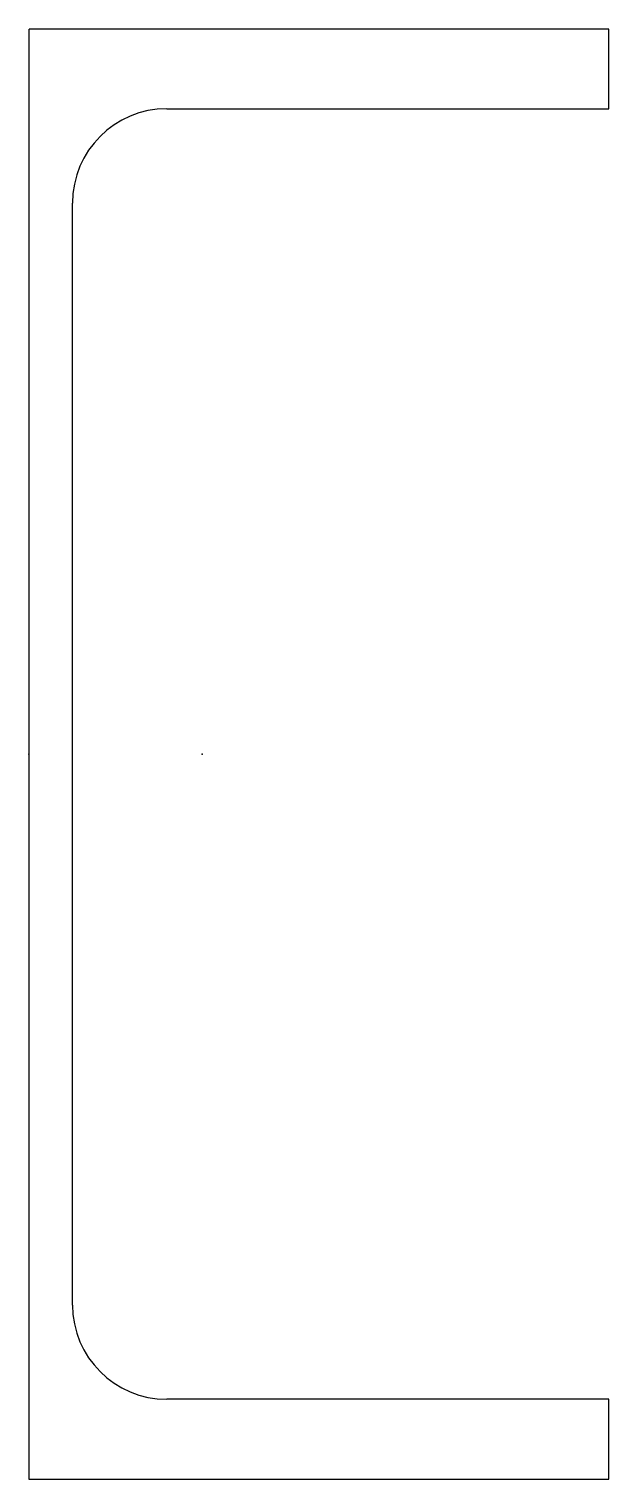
# Model space of a CAD drawing. Header units: millimetres. Extents: x 0 to 80, y 0 to 200.
import ezdxf

# ---------------------------------------------------------------- set-up
doc = ezdxf.new("R2010")
doc.units = ezdxf.units.MM
doc.layers.add('Profile', color=7, linetype='Continuous')

msp = doc.modelspace()

# ---------------------------------------------------------------- linework, layer by layer
at = {"layer": 'Profile'}
for p, q in [((0, 200), (0, 0)), ((80, 200), (0, 200)), ((80, 189), (80, 200)), ((19, 189), (80, 189)), ((6, 24), (6, 176)), ((80, 11), (19, 11)), ((80, 0), (80, 11)), ((0, 0), (80, 0))]:
    msp.add_line(p, q, dxfattribs=at)
for centre, start, end in [((19, 176), 90, 180), ((19, 24), 180, 270)]:
    msp.add_arc(centre, 13, start, end, dxfattribs=at)
for p in [(0, 100), (23.9, 100)]:
    msp.add_point(p, dxfattribs=at)

doc.saveas('drawing.dxf')
